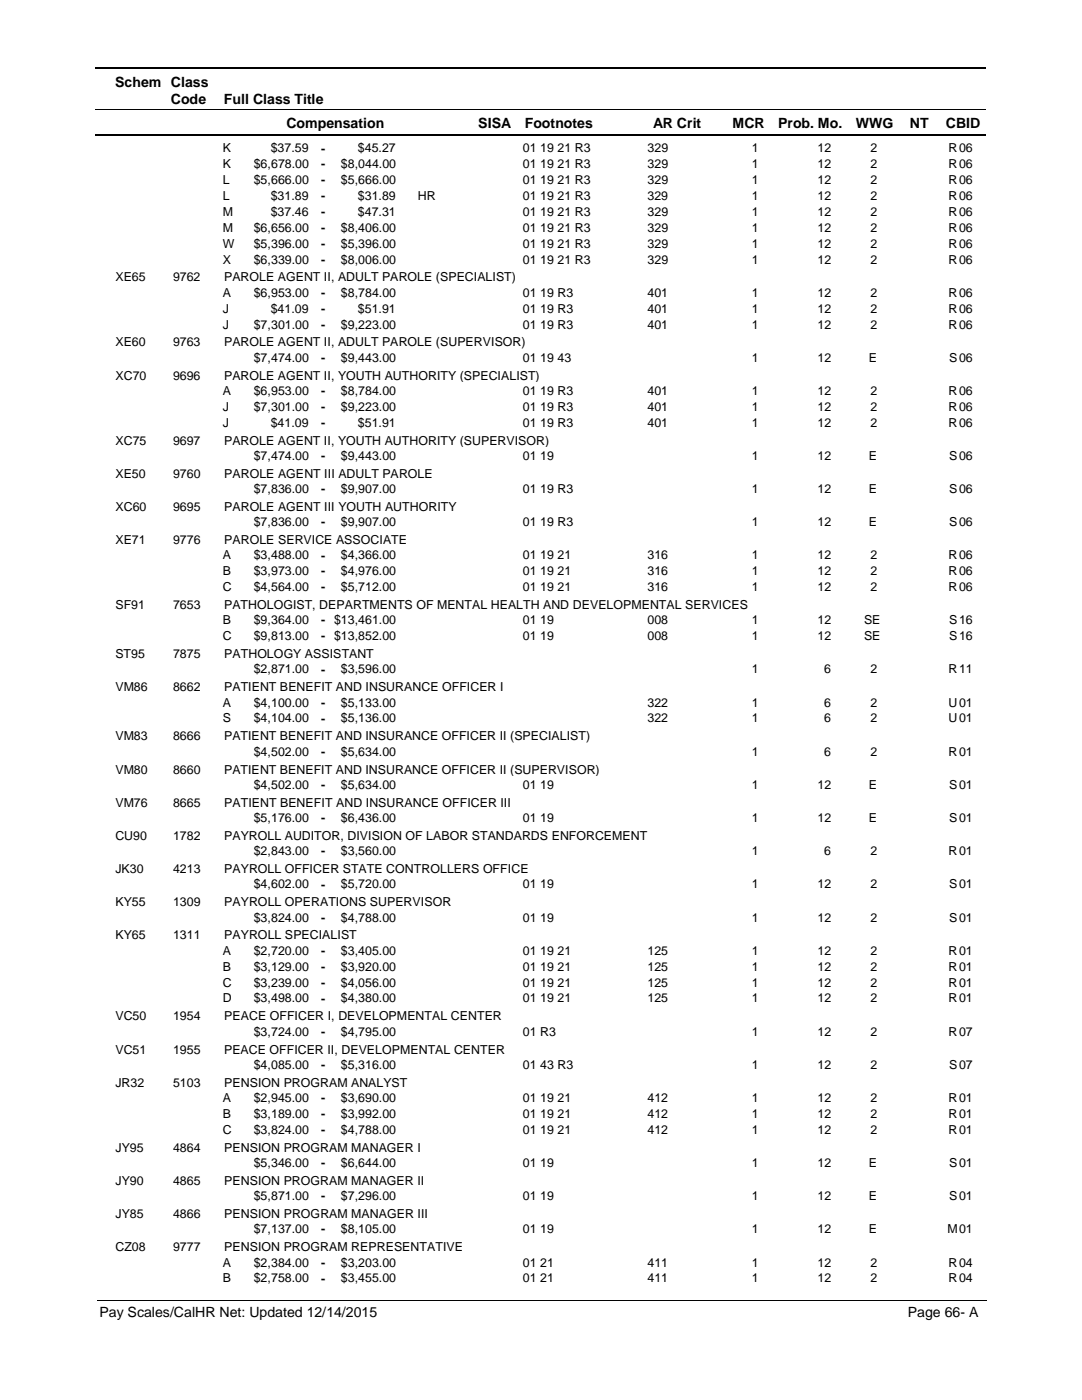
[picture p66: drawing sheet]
<svg xmlns="http://www.w3.org/2000/svg" width="216mm" height="279mm" viewBox="0 0 216 279" stroke-linecap="round" stroke-linejoin="round" font-family="sans-serif">
<defs><g id="words">
<g font-size="2.8">
<text x="23" y="17.3">Schem Class</text>
<text x="34.1" y="20.7">Code</text>
<text x="44.7" y="20.7">Full Class Title</text>
<text x="57.2" y="25.6">Compensation</text>
<text x="95.4" y="25.6">SISA</text>
<text x="104.7" y="25.6">Footnotes</text>
<text x="130.3" y="25.6">AR Crit</text>
<text x="146.2" y="25.6">MCR</text>
<text x="155.3" y="25.6">Prob. Mo.</text>
<text x="170.8" y="25.6">WWG</text>
<text x="181.5" y="25.6">NT</text>
<text x="188.7" y="25.6">CBID</text>
<text x="19.9" y="262.9">Pay Scales/CalHR Net: Updated 12/14/2015</text>
<text x="181.1" y="262.9">Page 66- A</text>
</g>
<g font-size="2.5">
<text x="44.5" y="33.6">K</text>
<text x="44.5" y="30.4">K</text>
<text x="50.6" y="33.6">$6,678.00</text>
<text x="54" y="30.4">$37.59</text>
<text x="64.1" y="30.4">-</text>
<text x="64.1" y="33.6">-</text>
<text x="68" y="33.6">$8,044.00</text>
<text x="71.4" y="30.4">$45.27</text>
<text x="104.3" y="33.6">01 19 21 R3</text>
<text x="104.3" y="30.4">01 19 21 R3</text>
<text x="129.2" y="33.6">329</text>
<text x="129.2" y="30.4">329</text>
<text x="150" y="30.4">1</text>
<text x="150" y="33.6">1</text>
<text x="163.1" y="30.4">12</text>
<text x="163.1" y="33.6">12</text>
<text x="173.7" y="33.6">2</text>
<text x="173.7" y="30.4">2</text>
<text x="189.3" y="30.4">R</text>
<text x="189.3" y="33.6">R</text>
<text x="191.4" y="30.4">06</text>
<text x="191.4" y="33.6">06</text>
<text x="44.5" y="36.8">L</text>
<text x="44.5" y="39.9">L</text>
<text x="50.6" y="36.8">$5,666.00</text>
<text x="54" y="39.9">$31.89</text>
<text x="64.1" y="36.8">-</text>
<text x="64.1" y="40">-</text>
<text x="68" y="36.8">$5,666.00</text>
<text x="71.4" y="39.9">$31.89</text>
<text x="83.4" y="39.9">HR</text>
<text x="104.3" y="36.8">01 19 21 R3</text>
<text x="104.3" y="39.9">01 19 21 R3</text>
<text x="129.2" y="39.9">329</text>
<text x="129.2" y="36.8">329</text>
<text x="150" y="39.9">1</text>
<text x="150" y="36.8">1</text>
<text x="163.1" y="36.8">12</text>
<text x="163.1" y="39.9">12</text>
<text x="173.7" y="36.8">2</text>
<text x="173.7" y="39.9">2</text>
<text x="189.3" y="39.9">R</text>
<text x="189.3" y="36.8">R</text>
<text x="191.4" y="36.8">06</text>
<text x="191.4" y="39.9">06</text>
<text x="44.5" y="43.1">M</text>
<text x="44.5" y="46.3">M</text>
<text x="50.6" y="46.3">$6,656.00</text>
<text x="54" y="43.1">$37.46</text>
<text x="64.1" y="43.1">-</text>
<text x="64.1" y="46.3">-</text>
<text x="68" y="46.3">$8,406.00</text>
<text x="71.4" y="43.1">$47.31</text>
<text x="104.3" y="46.3">01 19 21 R3</text>
<text x="104.3" y="43.1">01 19 21 R3</text>
<text x="129.2" y="46.3">329</text>
<text x="129.2" y="43.1">329</text>
<text x="150" y="43.1">1</text>
<text x="150" y="46.3">1</text>
<text x="163.1" y="43.1">12</text>
<text x="163.1" y="46.3">12</text>
<text x="173.7" y="46.3">2</text>
<text x="173.7" y="43.1">2</text>
<text x="189.3" y="43.1">R</text>
<text x="189.3" y="46.3">R</text>
<text x="191.4" y="43.1">06</text>
<text x="191.4" y="46.3">06</text>
<text x="44.5" y="49.4">W</text>
<text x="44.5" y="52.6">X</text>
<text x="50.6" y="49.4">$5,396.00</text>
<text x="50.6" y="52.6">$6,339.00</text>
<text x="64.1" y="49.5">-</text>
<text x="64.1" y="52.6">-</text>
<text x="68" y="49.4">$5,396.00</text>
<text x="68" y="52.6">$8,006.00</text>
<text x="104.3" y="49.4">01 19 21 R3</text>
<text x="104.3" y="52.6">01 19 21 R3</text>
<text x="129.2" y="49.4">329</text>
<text x="129.2" y="52.6">329</text>
<text x="150" y="52.6">1</text>
<text x="150" y="49.4">1</text>
<text x="163.1" y="49.4">12</text>
<text x="163.1" y="52.6">12</text>
<text x="173.7" y="49.4">2</text>
<text x="173.7" y="52.6">2</text>
<text x="189.3" y="52.6">R</text>
<text x="189.3" y="49.4">R</text>
<text x="191.4" y="49.4">06</text>
<text x="191.4" y="52.6">06</text>
<text x="23" y="56.2">XE65</text>
<text x="34.5" y="56.2">9762</text>
<text x="44.5" y="59.2">A</text>
<text x="44.7" y="56.2">PAROLE AGENT II, ADULT PAROLE (SPECIALIST)</text>
<text x="50.6" y="59.2">$6,953.00</text>
<text x="64.1" y="59.2">-</text>
<text x="68" y="59.2">$8,784.00</text>
<text x="104.3" y="59.2">01 19 R3</text>
<text x="129.2" y="59.2">401</text>
<text x="150" y="59.2">1</text>
<text x="163.1" y="59.2">12</text>
<text x="173.7" y="59.2">2</text>
<text x="189.3" y="59.2">R</text>
<text x="191.4" y="59.2">06</text>
<text x="44.5" y="62.4">J</text>
<text x="44.5" y="65.6">J</text>
<text x="50.6" y="65.6">$7,301.00</text>
<text x="54" y="62.4">$41.09</text>
<text x="64.1" y="62.4">-</text>
<text x="64.1" y="65.6">-</text>
<text x="68" y="65.6">$9,223.00</text>
<text x="71.4" y="62.4">$51.91</text>
<text x="104.3" y="65.6">01 19 R3</text>
<text x="104.3" y="62.4">01 19 R3</text>
<text x="129.2" y="65.6">401</text>
<text x="129.2" y="62.4">401</text>
<text x="150" y="62.4">1</text>
<text x="150" y="65.6">1</text>
<text x="163.1" y="62.4">12</text>
<text x="163.1" y="65.6">12</text>
<text x="173.7" y="65.6">2</text>
<text x="173.7" y="62.4">2</text>
<text x="189.3" y="62.4">R</text>
<text x="189.3" y="65.6">R</text>
<text x="191.4" y="62.4">06</text>
<text x="191.4" y="65.6">06</text>
<text x="23" y="69.1">XE60</text>
<text x="34.5" y="69.1">9763</text>
<text x="44.7" y="69.1">PAROLE AGENT II, ADULT PAROLE (SUPERVISOR)</text>
<text x="23" y="75.8">XC70</text>
<text x="34.5" y="75.8">9696</text>
<text x="44.7" y="75.8">PAROLE AGENT II, YOUTH AUTHORITY (SPECIALIST)</text>
<text x="50.6" y="72.2">$7,474.00</text>
<text x="64.1" y="72.2">-</text>
<text x="68" y="72.2">$9,443.00</text>
<text x="104.3" y="72.2">01 19 43</text>
<text x="150" y="72.2">1</text>
<text x="163.1" y="72.2">12</text>
<text x="173.4" y="72.2">E</text>
<text x="189.4" y="72.2">S</text>
<text x="191.4" y="72.2">06</text>
<text x="44.5" y="82">J</text>
<text x="44.5" y="78.8">A</text>
<text x="50.6" y="78.8">$6,953.00</text>
<text x="50.6" y="82">$7,301.00</text>
<text x="64.1" y="78.8">-</text>
<text x="64.1" y="82">-</text>
<text x="68" y="78.8">$8,784.00</text>
<text x="68" y="82">$9,223.00</text>
<text x="104.3" y="78.8">01 19 R3</text>
<text x="104.3" y="82">01 19 R3</text>
<text x="129.2" y="78.8">401</text>
<text x="129.2" y="82">401</text>
<text x="150" y="82">1</text>
<text x="150" y="78.8">1</text>
<text x="163.1" y="78.8">12</text>
<text x="163.1" y="82">12</text>
<text x="173.7" y="78.8">2</text>
<text x="173.7" y="82">2</text>
<text x="189.3" y="82">R</text>
<text x="189.3" y="78.8">R</text>
<text x="191.4" y="78.8">06</text>
<text x="191.4" y="82">06</text>
<text x="23" y="88.7">XC75</text>
<text x="34.5" y="88.7">9697</text>
<text x="44.5" y="85.2">J</text>
<text x="44.7" y="88.7">PAROLE AGENT II, YOUTH AUTHORITY (SUPERVISOR)</text>
<text x="54" y="85.2">$41.09</text>
<text x="64.1" y="85.2">-</text>
<text x="71.4" y="85.2">$51.91</text>
<text x="104.3" y="85.2">01 19 R3</text>
<text x="129.2" y="85.2">401</text>
<text x="150" y="85.2">1</text>
<text x="163.1" y="85.2">12</text>
<text x="173.7" y="85.2">2</text>
<text x="189.3" y="85.2">R</text>
<text x="191.4" y="85.2">06</text>
<text x="23" y="95.4">XE50</text>
<text x="34.5" y="95.4">9760</text>
<text x="44.7" y="95.4">PAROLE AGENT III ADULT PAROLE</text>
<text x="50.6" y="91.8">$7,474.00</text>
<text x="64.1" y="91.8">-</text>
<text x="68" y="91.8">$9,443.00</text>
<text x="104.3" y="91.8">01 19</text>
<text x="150" y="91.8">1</text>
<text x="163.1" y="91.8">12</text>
<text x="173.4" y="91.8">E</text>
<text x="189.4" y="91.8">S</text>
<text x="191.4" y="91.8">06</text>
<text x="23" y="102">XC60</text>
<text x="34.5" y="102">9695</text>
<text x="44.7" y="102">PAROLE AGENT III YOUTH AUTHORITY</text>
<text x="50.6" y="98.4">$7,836.00</text>
<text x="64.1" y="98.4">-</text>
<text x="68" y="98.4">$9,907.00</text>
<text x="104.3" y="98.4">01 19 R3</text>
<text x="150" y="98.4">1</text>
<text x="163.1" y="98.4">12</text>
<text x="173.4" y="98.4">E</text>
<text x="189.4" y="98.4">S</text>
<text x="191.4" y="98.4">06</text>
<text x="50.6" y="105">$7,836.00</text>
<text x="64.1" y="105.1">-</text>
<text x="68" y="105">$9,907.00</text>
<text x="104.3" y="105">01 19 R3</text>
<text x="150" y="105">1</text>
<text x="163.1" y="105">12</text>
<text x="173.4" y="105">E</text>
<text x="189.4" y="105">S</text>
<text x="191.4" y="105">06</text>
<text x="23" y="108.6">XE71</text>
<text x="34.5" y="108.6">9776</text>
<text x="44.5" y="111.6">A</text>
<text x="44.7" y="108.6">PAROLE SERVICE ASSOCIATE</text>
<text x="50.6" y="111.6">$3,488.00</text>
<text x="64.1" y="111.7">-</text>
<text x="68" y="111.6">$4,366.00</text>
<text x="104.3" y="111.6">01 19 21</text>
<text x="129.2" y="111.6">316</text>
<text x="150" y="111.6">1</text>
<text x="163.1" y="111.6">12</text>
<text x="173.7" y="111.6">2</text>
<text x="189.3" y="111.6">R</text>
<text x="191.4" y="111.6">06</text>
<text x="44.5" y="114.8">B</text>
<text x="44.5" y="118">C</text>
<text x="50.6" y="114.8">$3,973.00</text>
<text x="50.6" y="118">$4,564.00</text>
<text x="64.1" y="114.9">-</text>
<text x="64.1" y="118">-</text>
<text x="68" y="114.8">$4,976.00</text>
<text x="68" y="118">$5,712.00</text>
<text x="104.3" y="114.8">01 19 21</text>
<text x="104.3" y="118">01 19 21</text>
<text x="129.2" y="114.8">316</text>
<text x="129.2" y="118">316</text>
<text x="150" y="114.8">1</text>
<text x="150" y="118">1</text>
<text x="163.1" y="114.8">12</text>
<text x="163.1" y="118">12</text>
<text x="173.7" y="114.8">2</text>
<text x="173.7" y="118">2</text>
<text x="189.3" y="114.8">R</text>
<text x="189.3" y="118">R</text>
<text x="191.4" y="114.8">06</text>
<text x="191.4" y="118">06</text>
<text x="23" y="121.6">SF91</text>
<text x="34.5" y="121.6">7653</text>
<text x="44.5" y="124.6">B</text>
<text x="44.7" y="121.6">PATHOLOGIST, DEPARTMENTS OF MENTAL HEALTH AND DEVELOPMENTAL SERVICES</text>
<text x="50.6" y="124.6">$9,364.00</text>
<text x="64.1" y="124.6">- $13,461.00</text>
<text x="104.3" y="124.6">01 19</text>
<text x="129.2" y="124.6">008</text>
<text x="150" y="124.6">1</text>
<text x="163.1" y="124.6">12</text>
<text x="172.4" y="124.6">SE</text>
<text x="189.4" y="124.6">S</text>
<text x="191.4" y="124.6">16</text>
<text x="23" y="131.3">ST95</text>
<text x="34.5" y="131.3">7875</text>
<text x="44.5" y="127.8">C</text>
<text x="44.7" y="131.3">PATHOLOGY ASSISTANT</text>
<text x="50.6" y="127.8">$9,813.00</text>
<text x="64.1" y="127.8">- $13,852.00</text>
<text x="104.3" y="127.8">01 19</text>
<text x="129.2" y="127.8">008</text>
<text x="150" y="127.8">1</text>
<text x="163.1" y="127.8">12</text>
<text x="172.4" y="127.8">SE</text>
<text x="189.4" y="127.8">S</text>
<text x="191.4" y="127.8">16</text>
<text x="23" y="138">VM86</text>
<text x="34.5" y="138">8662</text>
<text x="44.7" y="138">PATIENT BENEFIT AND INSURANCE OFFICER I</text>
<text x="50.6" y="134.4">$2,871.00</text>
<text x="64.1" y="134.4">-</text>
<text x="68" y="134.4">$3,596.00</text>
<text x="150" y="134.4">1</text>
<text x="164.5" y="134.4">6</text>
<text x="173.7" y="134.4">2</text>
<text x="189.3" y="134.4">R</text>
<text x="191.4" y="134.4">11</text>
<text x="44.5" y="141">A</text>
<text x="50.6" y="141">$4,100.00</text>
<text x="64.1" y="141.1">-</text>
<text x="68" y="141">$5,133.00</text>
<text x="129.2" y="141">322</text>
<text x="150" y="141">1</text>
<text x="164.5" y="141">6</text>
<text x="173.7" y="141">2</text>
<text x="189.3" y="141">U</text>
<text x="191.4" y="141">01</text>
<text x="23" y="147.8">VM83</text>
<text x="34.5" y="147.8">8666</text>
<text x="44.5" y="144.2">S</text>
<text x="44.7" y="147.8">PATIENT BENEFIT AND INSURANCE OFFICER II (SPECIALIST)</text>
<text x="50.6" y="144.2">$4,104.00</text>
<text x="64.1" y="144.2">-</text>
<text x="68" y="144.2">$5,136.00</text>
<text x="129.2" y="144.2">322</text>
<text x="150" y="144.2">1</text>
<text x="164.5" y="144.2">6</text>
<text x="173.7" y="144.2">2</text>
<text x="189.3" y="144.2">U</text>
<text x="191.4" y="144.2">01</text>
<text x="23" y="154.4">VM80</text>
<text x="34.5" y="154.4">8660</text>
<text x="44.7" y="154.4">PATIENT BENEFIT AND INSURANCE OFFICER II (SUPERVISOR)</text>
<text x="50.6" y="150.8">$4,502.00</text>
<text x="64.1" y="150.8">-</text>
<text x="68" y="150.8">$5,634.00</text>
<text x="150" y="150.8">1</text>
<text x="164.5" y="150.8">6</text>
<text x="173.7" y="150.8">2</text>
<text x="189.3" y="150.8">R</text>
<text x="191.4" y="150.8">01</text>
<text x="23" y="161">VM76</text>
<text x="34.5" y="161">8665</text>
<text x="44.7" y="161">PATIENT BENEFIT AND INSURANCE OFFICER III</text>
<text x="50.6" y="157.4">$4,502.00</text>
<text x="64.1" y="157.5">-</text>
<text x="68" y="157.4">$5,634.00</text>
<text x="104.3" y="157.4">01 19</text>
<text x="150" y="157.4">1</text>
<text x="163.1" y="157.4">12</text>
<text x="173.4" y="157.4">E</text>
<text x="189.4" y="157.4">S</text>
<text x="191.4" y="157.4">01</text>
<text x="23" y="167.6">CU90</text>
<text x="34.5" y="167.6">1782</text>
<text x="44.7" y="167.6">PAYROLL AUDITOR, DIVISION OF LABOR STANDARDS ENFORCEMENT</text>
<text x="50.6" y="164.1">$5,176.00</text>
<text x="64.1" y="164.1">-</text>
<text x="68" y="164.1">$6,436.00</text>
<text x="104.3" y="164.1">01 19</text>
<text x="150" y="164.1">1</text>
<text x="163.1" y="164.1">12</text>
<text x="173.4" y="164.1">E</text>
<text x="189.4" y="164.1">S</text>
<text x="191.4" y="164.1">01</text>
<text x="50.6" y="170.7">$2,843.00</text>
<text x="64.1" y="170.7">-</text>
<text x="68" y="170.7">$3,560.00</text>
<text x="150" y="170.7">1</text>
<text x="164.5" y="170.7">6</text>
<text x="173.7" y="170.7">2</text>
<text x="189.3" y="170.7">R</text>
<text x="191.4" y="170.7">01</text>
<text x="23" y="174.2">JK30</text>
<text x="34.5" y="174.2">4213</text>
<text x="44.7" y="174.2">PAYROLL OFFICER STATE CONTROLLERS OFFICE</text>
<text x="50.6" y="177.3">$4,602.00</text>
<text x="64.1" y="177.3">-</text>
<text x="68" y="177.3">$5,720.00</text>
<text x="104.3" y="177.3">01 19</text>
<text x="150" y="177.3">1</text>
<text x="163.1" y="177.3">12</text>
<text x="173.7" y="177.3">2</text>
<text x="189.4" y="177.3">S</text>
<text x="191.4" y="177.3">01</text>
<text x="23" y="180.9">KY55</text>
<text x="34.5" y="180.9">1309</text>
<text x="44.7" y="180.9">PAYROLL OPERATIONS SUPERVISOR</text>
<text x="50.6" y="183.9">$3,824.00</text>
<text x="64.1" y="184">-</text>
<text x="68" y="183.9">$4,788.00</text>
<text x="104.3" y="183.9">01 19</text>
<text x="150" y="183.9">1</text>
<text x="163.1" y="183.9">12</text>
<text x="173.7" y="183.9">2</text>
<text x="189.4" y="183.9">S</text>
<text x="191.4" y="183.9">01</text>
<text x="23" y="187.5">KY65</text>
<text x="34.5" y="187.5">1311</text>
<text x="44.5" y="190.5">A</text>
<text x="44.7" y="187.5">PAYROLL SPECIALIST</text>
<text x="50.6" y="190.5">$2,720.00</text>
<text x="64.1" y="190.6">-</text>
<text x="68" y="190.5">$3,405.00</text>
<text x="104.3" y="190.5">01 19 21</text>
<text x="129.2" y="190.5">125</text>
<text x="150" y="190.5">1</text>
<text x="163.1" y="190.5">12</text>
<text x="173.7" y="190.5">2</text>
<text x="189.3" y="190.5">R</text>
<text x="191.4" y="190.5">01</text>
<text x="44.5" y="193.7">B</text>
<text x="44.5" y="196.9">C</text>
<text x="50.6" y="193.7">$3,129.00</text>
<text x="50.6" y="196.9">$3,239.00</text>
<text x="64.1" y="193.7">-</text>
<text x="64.1" y="196.9">-</text>
<text x="68" y="193.7">$3,920.00</text>
<text x="68" y="196.9">$4,056.00</text>
<text x="104.3" y="193.7">01 19 21</text>
<text x="104.3" y="196.9">01 19 21</text>
<text x="129.2" y="193.7">125</text>
<text x="129.2" y="196.9">125</text>
<text x="150" y="193.7">1</text>
<text x="150" y="196.9">1</text>
<text x="163.1" y="193.7">12</text>
<text x="163.1" y="196.9">12</text>
<text x="173.7" y="193.7">2</text>
<text x="173.7" y="196.9">2</text>
<text x="189.3" y="193.7">R</text>
<text x="189.3" y="196.9">R</text>
<text x="191.4" y="193.7">01</text>
<text x="191.4" y="196.9">01</text>
<text x="23" y="203.6">VC50</text>
<text x="34.5" y="203.6">1954</text>
<text x="44.5" y="200">D</text>
<text x="44.7" y="203.6">PEACE OFFICER I, DEVELOPMENTAL CENTER</text>
<text x="50.6" y="200">$3,498.00</text>
<text x="64.1" y="200.1">-</text>
<text x="68" y="200">$4,380.00</text>
<text x="104.3" y="200">01 19 21</text>
<text x="129.2" y="200">125</text>
<text x="150" y="200">1</text>
<text x="163.1" y="200">12</text>
<text x="173.7" y="200">2</text>
<text x="189.3" y="200">R</text>
<text x="191.4" y="200">01</text>
<text x="50.6" y="206.7">$3,724.00</text>
<text x="64.1" y="206.7">-</text>
<text x="68" y="206.7">$4,795.00</text>
<text x="104.3" y="206.7">01 R3</text>
<text x="150" y="206.7">1</text>
<text x="163.1" y="206.7">12</text>
<text x="173.7" y="206.7">2</text>
<text x="189.3" y="206.7">R</text>
<text x="191.4" y="206.7">07</text>
<text x="23" y="210.3">VC51</text>
<text x="34.5" y="210.3">1955</text>
<text x="44.7" y="210.3">PEACE OFFICER II, DEVELOPMENTAL CENTER</text>
<text x="50.6" y="213.3">$4,085.00</text>
<text x="64.1" y="213.3">-</text>
<text x="68" y="213.3">$5,316.00</text>
<text x="104.3" y="213.3">01 43 R3</text>
<text x="150" y="213.3">1</text>
<text x="163.1" y="213.3">12</text>
<text x="173.7" y="213.3">2</text>
<text x="189.4" y="213.3">S</text>
<text x="191.4" y="213.3">07</text>
<text x="23" y="216.9">JR32</text>
<text x="34.5" y="216.9">5103</text>
<text x="44.5" y="219.9">A</text>
<text x="44.7" y="216.9">PENSION PROGRAM ANALYST</text>
<text x="50.6" y="219.9">$2,945.00</text>
<text x="64.1" y="219.9">-</text>
<text x="68" y="219.9">$3,690.00</text>
<text x="104.3" y="219.9">01 19 21</text>
<text x="129.2" y="219.9">412</text>
<text x="150" y="219.9">1</text>
<text x="163.1" y="219.9">12</text>
<text x="173.7" y="219.9">2</text>
<text x="189.3" y="219.9">R</text>
<text x="191.4" y="219.9">01</text>
<text x="44.5" y="223.1">B</text>
<text x="44.5" y="226.3">C</text>
<text x="50.6" y="223.1">$3,189.00</text>
<text x="50.6" y="226.3">$3,824.00</text>
<text x="64.1" y="223.1">-</text>
<text x="64.1" y="226.3">-</text>
<text x="68" y="223.1">$3,992.00</text>
<text x="68" y="226.3">$4,788.00</text>
<text x="104.3" y="223.1">01 19 21</text>
<text x="104.3" y="226.3">01 19 21</text>
<text x="129.2" y="223.1">412</text>
<text x="129.2" y="226.3">412</text>
<text x="150" y="223.1">1</text>
<text x="150" y="226.3">1</text>
<text x="163.1" y="223.1">12</text>
<text x="163.1" y="226.3">12</text>
<text x="173.7" y="223.1">2</text>
<text x="173.7" y="226.3">2</text>
<text x="189.3" y="223.1">R</text>
<text x="189.3" y="226.3">R</text>
<text x="191.4" y="223.1">01</text>
<text x="191.4" y="226.3">01</text>
<text x="23" y="229.8">JY95</text>
<text x="34.5" y="229.8">4864</text>
<text x="44.7" y="229.8">PENSION PROGRAM MANAGER I</text>
<text x="50.6" y="232.9">$5,346.00</text>
<text x="64.1" y="232.9">-</text>
<text x="68" y="232.9">$6,644.00</text>
<text x="104.3" y="232.9">01 19</text>
<text x="150" y="232.9">1</text>
<text x="163.1" y="232.9">12</text>
<text x="173.4" y="232.9">E</text>
<text x="189.4" y="232.9">S</text>
<text x="191.4" y="232.9">01</text>
<text x="23" y="236.5">JY90</text>
<text x="34.5" y="236.5">4865</text>
<text x="44.7" y="236.5">PENSION PROGRAM MANAGER II</text>
<text x="50.6" y="239.5">$5,871.00</text>
<text x="64.1" y="239.5">-</text>
<text x="68" y="239.5">$7,296.00</text>
<text x="104.3" y="239.5">01 19</text>
<text x="150" y="239.5">1</text>
<text x="163.1" y="239.5">12</text>
<text x="173.4" y="239.5">E</text>
<text x="189.4" y="239.5">S</text>
<text x="191.4" y="239.5">01</text>
<text x="23" y="243.1">JY85</text>
<text x="34.5" y="243.1">4866</text>
<text x="44.7" y="243.1">PENSION PROGRAM MANAGER III</text>
<text x="23" y="249.7">CZ08</text>
<text x="34.5" y="249.7">9777</text>
<text x="44.7" y="249.7">PENSION PROGRAM REPRESENTATIVE</text>
<text x="50.6" y="246.1">$7,137.00</text>
<text x="64.1" y="246.2">-</text>
<text x="68" y="246.1">$8,105.00</text>
<text x="104.3" y="246.1">01 19</text>
<text x="150" y="246.1">1</text>
<text x="163.1" y="246.1">12</text>
<text x="173.4" y="246.1">E</text>
<text x="189.1" y="246.1">M</text>
<text x="191.4" y="246.1">01</text>
<text x="44.5" y="252.8">A</text>
<text x="44.5" y="255.9">B</text>
<text x="50.6" y="252.8">$2,384.00</text>
<text x="50.6" y="255.9">$2,758.00</text>
<text x="64.1" y="252.8">-</text>
<text x="64.1" y="256">-</text>
<text x="68" y="252.8">$3,203.00</text>
<text x="68" y="255.9">$3,455.00</text>
<text x="104.3" y="252.8">01 21</text>
<text x="104.3" y="255.9">01 21</text>
<text x="129.2" y="252.8">411</text>
<text x="129.2" y="255.9">411</text>
<text x="150" y="252.8">1</text>
<text x="150" y="255.9">1</text>
<text x="163.1" y="252.8">12</text>
<text x="163.1" y="255.9">12</text>
<text x="173.7" y="252.8">2</text>
<text x="173.7" y="255.9">2</text>
<text x="189.3" y="252.8">R</text>
<text x="189.3" y="255.9">R</text>
<text x="191.4" y="252.8">04</text>
<text x="191.4" y="255.9">04</text>
</g>
</g></defs>
<path d="M19 13.5h177.8M19 27h177.8" fill="none" stroke="#000" stroke-width=".36"/>
<path d="M19 21.8h177.8" fill="none" stroke="#000" stroke-width=".2"/>
<g fill="#fff">
<path d="M46.9 27.8h16.3v3h-16.3z"/>
<path d="M191 27.8h4.2v3h-4.2z"/>
<path d="M46.9 31h16.3v2.9h-16.3z"/>
<path d="M191 31h4.2v2.9h-4.2z"/>
<path d="M46.9 34.1h16.3v3h-16.3z"/>
<path d="M191 34.1h4.2v3h-4.2z"/>
<path d="M46.9 37.3h16.3v3h-16.3z"/>
<path d="M191 37.3h4.2v3h-4.2z"/>
<path d="M46.9 40.5h16.3v3h-16.3z"/>
<path d="M191 40.5h4.2v3h-4.2z"/>
<path d="M46.9 43.6h16.3v3h-16.3z"/>
<path d="M191 43.6h4.2v3h-4.2z"/>
<path d="M46.9 46.8h16.3v3h-16.3z"/>
<path d="M191 46.8h4.2v3h-4.2z"/>
<path d="M46.9 50h16.3v3h-16.3z"/>
<path d="M191 50h4.2v3h-4.2z"/>
<path d="M46.9 56.6h16.3v3h-16.3z"/>
<path d="M191 56.6h4.2v3h-4.2z"/>
<path d="M46.9 59.8h16.3v2.9h-16.3z"/>
<path d="M191 59.8h4.2v2.9h-4.2z"/>
<path d="M46.9 62.9h16.3v3h-16.3z"/>
<path d="M191 62.9h4.2v3h-4.2z"/>
<path d="M46.9 69.6h16.3v2.9h-16.3z"/>
<path d="M191 69.6h4.2v2.9h-4.2z"/>
<path d="M46.9 76.2h16.3v3h-16.3z"/>
<path d="M191 76.2h4.2v3h-4.2z"/>
<path d="M46.9 79.4h16.3v2.9h-16.3z"/>
<path d="M191 79.4h4.2v2.9h-4.2z"/>
<path d="M46.9 82.5h16.3v3h-16.3z"/>
<path d="M191 82.5h4.2v3h-4.2z"/>
<path d="M46.9 89.2h16.3v2.9h-16.3z"/>
<path d="M191 89.2h4.2v2.9h-4.2z"/>
<path d="M46.9 95.8h16.3v2.9h-16.3z"/>
<path d="M191 95.8h4.2v2.9h-4.2z"/>
<path d="M46.9 102.4h16.3v3h-16.3z"/>
<path d="M191 102.4h4.2v3h-4.2z"/>
<path d="M46.9 109h16.3v3h-16.3z"/>
<path d="M191 109h4.2v3h-4.2z"/>
<path d="M46.9 112.2h16.3v3h-16.3z"/>
<path d="M191 112.2h4.2v3h-4.2z"/>
<path d="M46.9 115.4h16.3v2.9h-16.3z"/>
<path d="M191 115.4h4.2v2.9h-4.2z"/>
<path d="M46.9 122h16.3v2.9h-16.3z"/>
<path d="M191 122h4.2v2.9h-4.2z"/>
<path d="M46.9 125.1h16.3v3h-16.3z"/>
<path d="M191 125.1h4.2v3h-4.2z"/>
<path d="M46.9 131.8h16.3v2.9h-16.3z"/>
<path d="M191 131.8h4.2v2.9h-4.2z"/>
<path d="M46.9 138.4h16.3v3h-16.3z"/>
<path d="M191 138.4h4.2v3h-4.2z"/>
<path d="M46.9 141.6h16.3v2.9h-16.3z"/>
<path d="M191 141.6h4.2v2.9h-4.2z"/>
<path d="M46.9 148.2h16.3v3h-16.3z"/>
<path d="M191 148.2h4.2v3h-4.2z"/>
<path d="M46.9 154.8h16.3v3h-16.3z"/>
<path d="M191 154.8h4.2v3h-4.2z"/>
<path d="M46.9 161.4h16.3v3h-16.3z"/>
<path d="M191 161.4h4.2v3h-4.2z"/>
<path d="M46.9 168h16.3v3h-16.3z"/>
<path d="M191 168h4.2v3h-4.2z"/>
<path d="M46.9 174.7h16.3v3h-16.3z"/>
<path d="M191 174.7h4.2v3h-4.2z"/>
<path d="M46.9 181.3h16.3v3h-16.3z"/>
<path d="M191 181.3h4.2v3h-4.2z"/>
<path d="M46.9 187.9h16.3v3h-16.3z"/>
<path d="M191 187.9h4.2v3h-4.2z"/>
<path d="M46.9 191.1h16.3v3h-16.3z"/>
<path d="M191 191.1h4.2v3h-4.2z"/>
<path d="M46.9 194.3h16.3v2.9h-16.3z"/>
<path d="M191 194.3h4.2v2.9h-4.2z"/>
<path d="M46.9 197.4h16.3v3h-16.3z"/>
<path d="M191 197.4h4.2v3h-4.2z"/>
<path d="M46.9 204.1h16.3v3h-16.3z"/>
<path d="M191 204.1h4.2v3h-4.2z"/>
<path d="M46.9 210.7h16.3v3h-16.3z"/>
<path d="M191 210.7h4.2v3h-4.2z"/>
<path d="M46.9 217.3h16.3v3h-16.3z"/>
<path d="M191 217.3h4.2v3h-4.2z"/>
<path d="M46.9 220.5h16.3v2.9h-16.3z"/>
<path d="M191 220.5h4.2v2.9h-4.2z"/>
<path d="M46.9 223.6h16.3v3h-16.3z"/>
<path d="M191 223.6h4.2v3h-4.2z"/>
<path d="M46.9 230.3h16.3v3h-16.3z"/>
<path d="M191 230.3h4.2v3h-4.2z"/>
<path d="M46.9 236.9h16.3v3h-16.3z"/>
<path d="M191 236.9h4.2v3h-4.2z"/>
<path d="M46.9 243.5h16.3v3h-16.3z"/>
<path d="M191 243.5h4.2v3h-4.2z"/>
<path d="M46.9 250.1h16.3v3h-16.3z"/>
<path d="M191 250.1h4.2v3h-4.2z"/>
<path d="M46.9 253.3h16.3v3h-16.3z"/>
<path d="M191 253.3h4.2v3h-4.2z"/>
</g>
<path d="M19.4 259.6h177.4" fill="none" stroke="#000" stroke-width=".2"/>
<use href="#words"/>
</svg>
